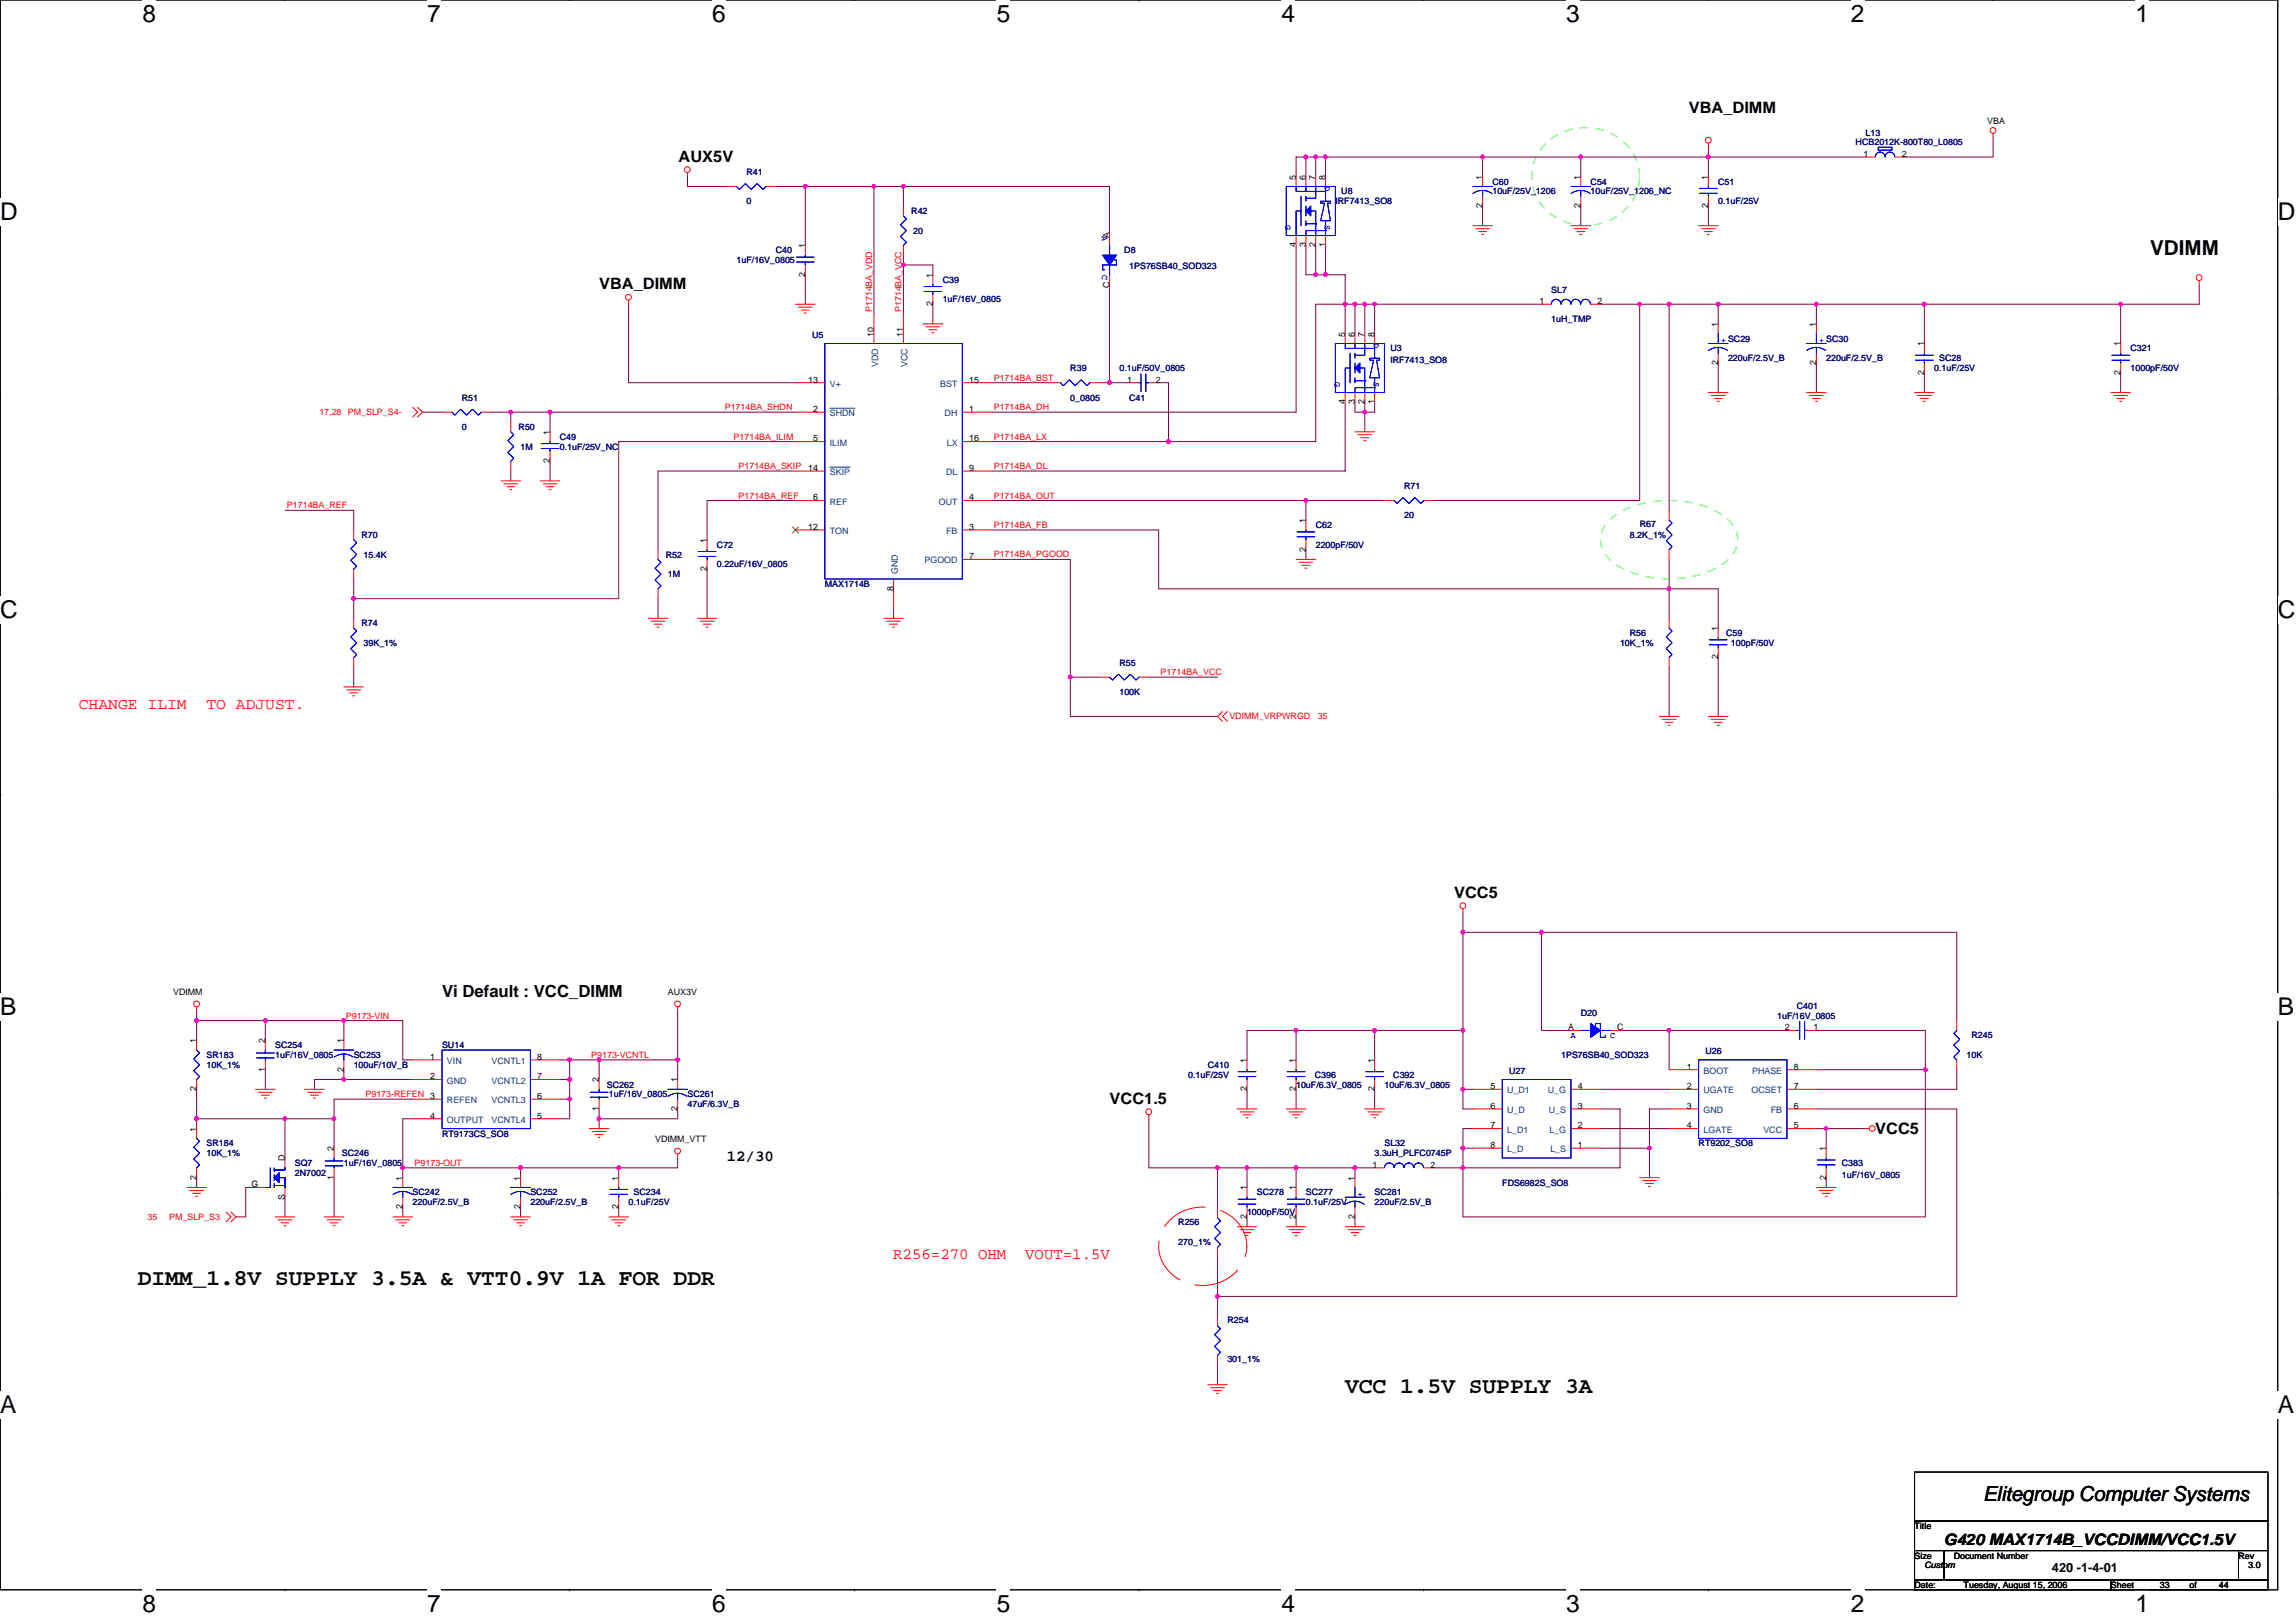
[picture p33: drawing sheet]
<svg xmlns="http://www.w3.org/2000/svg" width="297mm" height="210mm" viewBox="0 0 297 210" stroke-linecap="round" stroke-linejoin="round" font-family="sans-serif">
<defs><g id="words">
<g font-size="3.2">
<text x="18.5" y="2.8">8</text>
<text x="55.3" y="2.8">7</text>
<text x="92.1" y="2.8">6</text>
<text x="128.9" y="2.8">5</text>
<text x="165.8" y="2.8">4</text>
<text x="202.6" y="2.8">3</text>
<text x="239.4" y="2.8">2</text>
<text x="276.3" y="2.8">1</text>
<text x="0" y="28.5">D</text>
<text x="294.7" y="28.5">D</text>
<text x="0" y="80">C</text>
<text x="294.7" y="80">C</text>
<text x="0" y="131.4">B</text>
<text x="294.7" y="131.4">B</text>
<text x="0" y="182.8">A</text>
<text x="294.7" y="182.8">A</text>
<text x="18.5" y="208.6">8</text>
<text x="55.3" y="208.6">7</text>
<text x="92.1" y="208.6">6</text>
<text x="128.9" y="208.6">5</text>
<text x="165.8" y="208.6">4</text>
<text x="202.6" y="208.6">3</text>
<text x="239.4" y="208.6">2</text>
<text x="276.3" y="208.6">1</text>
</g>
<g font-size="2.9">
<text x="17.8" y="166.3">DIMM_1.8V SUPPLY 3.5A &amp; VTT0.9V 1A FOR DDR</text>
<text x="174" y="180.3">VCC 1.5V SUPPLY 3A</text>
</g>
<g font-size="2.7">
<text x="278.2" y="32.9">VDIMM</text>
<text x="256.6" y="194.3">Elitegroup Computer Systems</text>
</g>
<text font-size="2.2" x="57.2" y="129">Vi Default : VCC_DIMM</text>
<g font-size="2">
<text x="218.5" y="14.6">VBA_DIMM</text>
<text x="87.8" y="20.9">AUX5V</text>
<text x="77.5" y="37.4">VBA_DIMM</text>
<text x="188.1" y="116.2">VCC5</text>
<text x="143.5" y="142.9">VCC1.5</text>
<text x="242.6" y="146.8">VCC5</text>
<text x="94" y="150.3">12/30</text>
<text x="251.5" y="200">G420 MAX1714B_VCCDIMM/VCC1.5V</text>
</g>
<g font-size="2" fill="#f00">
<text x="10.2" y="91.8">CHANGE ILIM</text>
<text x="26.7" y="91.8">TO ADJUST.</text>
<text x="115.6" y="162.9">R256=270 OHM</text>
<text x="132.6" y="162.9">VOUT=1.5V</text>
</g>
<text font-size="1.7" x="265.5" y="203.5">420 -1-4-01</text>
<g font-size="1.1" fill="#000080">
<text x="241.3" y="17.5">L13</text>
<text x="96.6" y="22.6">R41</text>
<text x="193.1" y="23.9">C60</text>
<text x="205.8" y="23.9">C54</text>
<text x="222.3" y="23.9">C51</text>
<text x="240.1" y="18.8">HCB2012K-800T80_L0805</text>
<text x="96.6" y="26.4">0</text>
<text x="117.9" y="27.7">R42</text>
<text x="172.8" y="26.4">IRF7413_SO8</text>
<text x="173.5" y="25.2">U8</text>
<text x="193.1" y="25.2">10uF/25V_1206</text>
<text x="205.8" y="25.2">10uF/25V_1206_NC</text>
<text x="222.3" y="26.4">0.1uF/25V</text>
<text x="95.3" y="34.1">1uF/16V_0805</text>
<text x="100.4" y="32.8">C40</text>
<text x="118.1" y="30.2">20</text>
<text x="145.5" y="32.8">D8</text>
<text x="146.1" y="34.8">1PS76SB40_SOD323</text>
<text x="122" y="36.6">C39</text>
<text x="122" y="39.1">1uF/16V_0805</text>
<text x="200.7" y="37.9">SL7</text>
<text x="200.7" y="41.7">1uH_TMP</text>
<text x="105.1" y="43.7">U5</text>
<text x="179.9" y="45.5">U3</text>
<text x="179.9" y="47">IRF7413_SO8</text>
<text x="223.6" y="46.8">220uF/2.5V_B</text>
<text x="236.3" y="46.8">220uF/2.5V_B</text>
<text x="250.9" y="46.8">SC28</text>
<text x="275.6" y="45.5">C321</text>
<text x="59.7" y="51.8">R51</text>
<text x="138.5" y="48">R39</text>
<text x="138.5" y="51.8">0_0805</text>
<text x="144.8" y="48">0.1uF/50V_0805</text>
<text x="146.1" y="51.8">C41</text>
<text x="250.2" y="48">0.1uF/25V</text>
<text x="275.6" y="48">1000pF/50V</text>
<text x="59.7" y="55.6">0</text>
<text x="67.1" y="55.6">R50</text>
<text x="67.3" y="58.2">1M</text>
<text x="72.4" y="56.9">C49</text>
<text x="72.4" y="58.2">0.1uF/25V_NC</text>
<text x="181.6" y="63.3">R71</text>
<text x="46.8" y="69.6">R70</text>
<text x="92.7" y="70.9">C72</text>
<text x="170.2" y="68.3">C62</text>
<text x="170.2" y="70.9">2200pF/50V</text>
<text x="181.6" y="67.1">20</text>
<text x="210.9" y="69.6">8.2K_1%</text>
<text x="212.1" y="68.2">R67</text>
<text x="47" y="72.2">15.4K</text>
<text x="86.1" y="72.2">R52</text>
<text x="86.4" y="74.7">1M</text>
<text x="92.7" y="73.4">0.22uF/16V_0805</text>
<text x="106.7" y="76">MAX1714B</text>
<text x="46.8" y="81">R74</text>
<text x="47" y="83.6">39K_1%</text>
<text x="209.6" y="83.6">10K_1%</text>
<text x="210.9" y="82.3">R56</text>
<text x="223.3" y="82.3">C59</text>
<text x="223.9" y="83.6">100pF/50V</text>
<text x="144.8" y="86.1">R55</text>
<text x="144.8" y="89.9">100K</text>
<text x="204.5" y="131.5">D20</text>
<text x="229.9" y="131.8">1uF/16V_0805</text>
<text x="232.4" y="130.6">C401</text>
<text x="26.7" y="136.9">SR183</text>
<text x="35.6" y="135.7">SC254</text>
<text x="35.6" y="136.9">1uF/16V_0805</text>
<text x="45.8" y="136.9">SC253</text>
<text x="57.2" y="135.7">SU14</text>
<text x="202" y="136.9">1PS76SB40_SOD323</text>
<text x="220.6" y="136.4">U26</text>
<text x="254.4" y="136.9">10K</text>
<text x="255.1" y="134.4">R245</text>
<text x="26.7" y="138.2">10K_1%</text>
<text x="45.8" y="138.2">100uF/10V_B</text>
<text x="78.5" y="140.7">SC262</text>
<text x="78.8" y="142">1uF/16V_0805</text>
<text x="88.9" y="142">SC261</text>
<text x="88.9" y="143.3">47uF/6.3V_B</text>
<text x="153.7" y="139.5">0.1uF/25V</text>
<text x="156.2" y="138.2">C410</text>
<text x="167.7" y="140.7">10uF/6.3V_0805</text>
<text x="170.1" y="139.5">C396</text>
<text x="179.1" y="140.7">10uF/6.3V_0805</text>
<text x="180.3" y="139.5">C392</text>
<text x="195.2" y="139">U27</text>
<text x="26.7" y="148.4">SR184</text>
<text x="26.7" y="149.6">10K_1%</text>
<text x="44.2" y="149.6">SC246</text>
<text x="57.2" y="147.1">RT9173CS_SO8</text>
<text x="177.8" y="149.6">3.3uH_PLFC0745P</text>
<text x="179.1" y="148.4">SL32</text>
<text x="219.7" y="148.4">RT9202_SO8</text>
<text x="38.1" y="150.9">SQ7</text>
<text x="38.1" y="152.2">2N7002</text>
<text x="44.5" y="150.9">1uF/16V_0805</text>
<text x="53.4" y="154.7">SC242</text>
<text x="53.4" y="156">220uF/2.5V_B</text>
<text x="68.6" y="154.7">SC252</text>
<text x="68.6" y="156">220uF/2.5V_B</text>
<text x="81.3" y="156">0.1uF/25V</text>
<text x="82" y="154.7">SC234</text>
<text x="162.6" y="154.7">SC278</text>
<text x="168.9" y="154.7">SC277</text>
<text x="168.9" y="156">0.1uF/25V</text>
<text x="177.8" y="154.7">SC281</text>
<text x="177.8" y="156">220uF/2.5V_B</text>
<text x="194.3" y="153.4">FDS6982S_SO8</text>
<text x="238.3" y="150.9">C383</text>
<text x="238.3" y="152.4">1uF/16V_0805</text>
<text x="152.4" y="158.5">R256</text>
<text x="152.4" y="161.1">270_1%</text>
<text x="161.3" y="157.2">1000pF/50V</text>
<text x="158.8" y="171.2">R254</text>
<text x="158.8" y="176.3">301_1%</text>
</g>
<g font-size="1.1">
<text x="257.1" y="16">VBA</text>
<text x="167.7" y="23.2" transform="rotate(-90 167.7 23.2)">5</text>
<text x="168.9" y="23.2" transform="rotate(-90 168.9 23.2)">6</text>
<text x="170.2" y="23.2" transform="rotate(-90 170.2 23.2)">7</text>
<text x="171.5" y="23.2" transform="rotate(-90 171.5 23.2)">8</text>
<text x="191.8" y="23.2" transform="rotate(-90 191.8 23.2)">1</text>
<text x="204.5" y="23.2" transform="rotate(-90 204.5 23.2)">1</text>
<text x="221" y="23.2" transform="rotate(-90 221 23.2)">1</text>
<text x="241.1" y="20.3">1</text>
<text x="246" y="20.3">2</text>
<text x="191.8" y="26.9" transform="rotate(-90 191.8 26.9)">2</text>
<text x="204.5" y="26.9" transform="rotate(-90 204.5 26.9)">2</text>
<text x="221" y="26.9" transform="rotate(-90 221 26.9)">2</text>
<text x="104.2" y="35.8" transform="rotate(-90 104.2 35.8)">2</text>
<text x="104.2" y="32.1" transform="rotate(-90 104.2 32.1)">1</text>
<text x="120.7" y="35.9" transform="rotate(-90 120.7 35.9)">1</text>
<text x="143.5" y="30.9" transform="rotate(-90 143.5 30.9)">A</text>
<text x="167.7" y="32" transform="rotate(-90 167.7 32)">4</text>
<text x="168.9" y="32" transform="rotate(-90 168.9 32)">3</text>
<text x="170.2" y="32" transform="rotate(-90 170.2 32)">2</text>
<text x="171.5" y="32" transform="rotate(-90 171.5 32)">1</text>
<text x="120.7" y="39.6" transform="rotate(-90 120.7 39.6)">2</text>
<text x="143.5" y="37.3" transform="rotate(-90 143.5 37.3)">C</text>
<text x="199.2" y="39.3">1</text>
<text x="206.7" y="39.3">2</text>
<text x="113" y="43.6" transform="rotate(-90 113 43.6)">10</text>
<text x="116.9" y="43.6" transform="rotate(-90 116.9 43.6)">11</text>
<text x="174" y="43.6" transform="rotate(-90 174 43.6)">5</text>
<text x="175.3" y="43.6" transform="rotate(-90 175.3 43.6)">6</text>
<text x="176.5" y="43.6" transform="rotate(-90 176.5 43.6)">7</text>
<text x="177.8" y="43.6" transform="rotate(-90 177.8 43.6)">8</text>
<text x="222.3" y="47.2" transform="rotate(-90 222.3 47.2)">2</text>
<text x="222.3" y="42.3" transform="rotate(-90 222.3 42.3)">1</text>
<text x="235" y="47.2" transform="rotate(-90 235 47.2)">2</text>
<text x="235" y="42.3" transform="rotate(-90 235 42.3)">1</text>
<text x="248.9" y="44.8" transform="rotate(-90 248.9 44.8)">1</text>
<text x="274.3" y="44.8" transform="rotate(-90 274.3 44.8)">1</text>
<text x="104.6" y="49.5">13</text>
<text x="105.2" y="53.3">2</text>
<text x="125.4" y="53.3">1</text>
<text x="125.4" y="49.5">15</text>
<text x="145.8" y="49.5">1</text>
<text x="149.5" y="49.5">2</text>
<text x="174" y="52.3" transform="rotate(-90 174 52.3)">4</text>
<text x="175.3" y="52.3" transform="rotate(-90 175.3 52.3)">3</text>
<text x="176.5" y="52.3" transform="rotate(-90 176.5 52.3)">2</text>
<text x="177.8" y="52.3" transform="rotate(-90 177.8 52.3)">1</text>
<text x="248.9" y="48.5" transform="rotate(-90 248.9 48.5)">2</text>
<text x="274.3" y="48.5" transform="rotate(-90 274.3 48.5)">2</text>
<text x="71.1" y="59.9" transform="rotate(-90 71.1 59.9)">2</text>
<text x="71.1" y="56.3" transform="rotate(-90 71.1 56.3)">1</text>
<text x="105.2" y="57.1">5</text>
<text x="125.4" y="57.1">16</text>
<text x="104.6" y="60.9">14</text>
<text x="105.2" y="64.7">6</text>
<text x="125.4" y="60.9">9</text>
<text x="125.4" y="64.7">4</text>
<text x="91.5" y="70.2" transform="rotate(-90 91.5 70.2)">1</text>
<text x="104.6" y="68.6">12</text>
<text x="125.4" y="68.6">3</text>
<text x="168.9" y="71.4" transform="rotate(-90 168.9 71.4)">2</text>
<text x="168.9" y="67.7" transform="rotate(-90 168.9 67.7)">1</text>
<text x="91.5" y="73.9" transform="rotate(-90 91.5 73.9)">2</text>
<text x="115.6" y="76.5" transform="rotate(-90 115.6 76.5)">8</text>
<text x="125.4" y="72.4">7</text>
<text x="222.3" y="81.7" transform="rotate(-90 222.3 81.7)">1</text>
<text x="222.3" y="85.3" transform="rotate(-90 222.3 85.3)">2</text>
<text x="22.4" y="128.8">VDIMM</text>
<text x="86.4" y="128.8">AUX3V</text>
<text x="25.4" y="135" transform="rotate(-90 25.4 135)">1</text>
<text x="34.3" y="135" transform="rotate(-90 34.3 135)">2</text>
<text x="44.5" y="135" transform="rotate(-90 44.5 135)">1</text>
<text x="55.7" y="137.1">1</text>
<text x="69.5" y="137.1">8</text>
<text x="161.3" y="137.5" transform="rotate(-90 161.3 137.5)">1</text>
<text x="167.7" y="137.5" transform="rotate(-90 167.7 137.5)">1</text>
<text x="177.8" y="137.5" transform="rotate(-90 177.8 137.5)">1</text>
<text x="202.9" y="133.3">A</text>
<text x="209.2" y="133.3">C</text>
<text x="230.9" y="133.3">2</text>
<text x="234.6" y="133.3">1</text>
<text x="25.4" y="141.2" transform="rotate(-90 25.4 141.2)">2</text>
<text x="34.3" y="138.7" transform="rotate(-90 34.3 138.7)">1</text>
<text x="44.5" y="138.7" transform="rotate(-90 44.5 138.7)">2</text>
<text x="55.7" y="139.7">2</text>
<text x="69.5" y="142.2">6</text>
<text x="69.5" y="139.7">7</text>
<text x="77.5" y="143.8" transform="rotate(-90 77.5 143.8)">1</text>
<text x="77.5" y="140.1" transform="rotate(-90 77.5 140.1)">2</text>
<text x="87.6" y="143.8" transform="rotate(-90 87.6 143.8)">2</text>
<text x="87.6" y="140.1" transform="rotate(-90 87.6 140.1)">1</text>
<text x="161.3" y="141.2" transform="rotate(-90 161.3 141.2)">2</text>
<text x="167.7" y="141.2" transform="rotate(-90 167.7 141.2)">2</text>
<text x="177.8" y="141.2" transform="rotate(-90 177.8 141.2)">2</text>
<text x="192.8" y="140.9">5</text>
<text x="192.8" y="143.5">6</text>
<text x="204.1" y="143.5">3</text>
<text x="204.1" y="140.9">4</text>
<text x="218.2" y="138.4">1</text>
<text x="218.2" y="140.9">2</text>
<text x="218.2" y="143.5">3</text>
<text x="232.1" y="143.5">6</text>
<text x="232.1" y="138.4">8</text>
<text x="232.1" y="140.9">7</text>
<text x="25.4" y="146.4" transform="rotate(-90 25.4 146.4)">1</text>
<text x="43.2" y="149" transform="rotate(-90 43.2 149)">2</text>
<text x="55.7" y="144.8">4</text>
<text x="69.5" y="144.8">5</text>
<text x="84.7" y="147.8">VDIMM_VTT</text>
<text x="192.8" y="146">7</text>
<text x="192.8" y="148.6">8</text>
<text x="204.1" y="146">2</text>
<text x="204.1" y="148.6">1</text>
<text x="218.2" y="146">4</text>
<text x="232.1" y="146">5</text>
<text x="236.2" y="149" transform="rotate(-90 236.2 149)">1</text>
<text x="25.4" y="152.7" transform="rotate(-90 25.4 152.7)">2</text>
<text x="32.6" y="153.6">G</text>
<text x="36.8" y="155.3" transform="rotate(-90 36.8 155.3)">S</text>
<text x="36.8" y="150.2" transform="rotate(-90 36.8 150.2)">D</text>
<text x="43.2" y="152.7" transform="rotate(-90 43.2 152.7)">1</text>
<text x="52.1" y="152.8" transform="rotate(-90 52.1 152.8)">1</text>
<text x="67.3" y="152.8" transform="rotate(-90 67.3 152.8)">1</text>
<text x="80" y="152.8" transform="rotate(-90 80 152.8)">1</text>
<text x="161.3" y="154.1" transform="rotate(-90 161.3 154.1)">1</text>
<text x="167.7" y="154.1" transform="rotate(-90 167.7 154.1)">1</text>
<text x="175.3" y="152.8" transform="rotate(-90 175.3 152.8)">1</text>
<text x="177.6" y="151.1">1</text>
<text x="185.1" y="151.1">2</text>
<text x="236.2" y="152.7" transform="rotate(-90 236.2 152.7)">2</text>
<text x="52.1" y="156.5" transform="rotate(-90 52.1 156.5)">2</text>
<text x="67.3" y="156.5" transform="rotate(-90 67.3 156.5)">2</text>
<text x="80" y="156.5" transform="rotate(-90 80 156.5)">2</text>
<text x="161.3" y="157.7" transform="rotate(-90 161.3 157.7)">2</text>
<text x="167.7" y="157.7" transform="rotate(-90 167.7 157.7)">2</text>
<text x="175.3" y="157.7" transform="rotate(-90 175.3 157.7)">2</text>
<text x="247.7" y="197.9">Title</text>
<text x="247.7" y="201.7">Size</text>
<text x="249" y="203">Custom</text>
<text x="252.8" y="201.7">Document Number</text>
<text x="289.6" y="201.7">Rev</text>
<text x="290.9" y="203">3.0</text>
<text x="247.7" y="205.5">Date:</text>
<text x="254" y="205.5">Tuesday, August 15, 2006</text>
<text x="273.1" y="205.5">Sheet</text>
<text x="279.4" y="205.5">33</text>
<text x="283.2" y="205.5">of</text>
<text x="287.1" y="205.5">44</text>
</g>
<g font-size="1.1" fill="#00f">
<text x="166.3" y="29.1" transform="rotate(90 166.3 29.1)">G</text>
<text x="171.4" y="24.1" transform="rotate(90 171.4 24.1)">D</text>
<text x="171.4" y="29.1" transform="rotate(90 171.4 29.1)">S</text>
<text x="142.6" y="30.5" transform="rotate(90 142.6 30.5)">A</text>
<text x="142.6" y="35.6" transform="rotate(90 142.6 35.6)">C</text>
<text x="177.8" y="44.4" transform="rotate(90 177.8 44.4)">D</text>
<text x="222.7" y="44.4">+ SC29</text>
<text x="235.4" y="44.4">+ SC30</text>
<text x="172.7" y="49.4" transform="rotate(90 172.7 49.4)">G</text>
<text x="177.8" y="49.4" transform="rotate(90 177.8 49.4)">S</text>
<text x="203.2" y="134.3">A</text>
<text x="208.3" y="134.3">C</text>
<text x="175.7" y="154.9">+</text>
</g>
<g font-size="1.1" fill="#f00">
<text x="112.8" y="40.4" transform="rotate(-90 112.8 40.4)">P1714BA_VDD</text>
<text x="116.6" y="40.4" transform="rotate(-90 116.6 40.4)">P1714BA_VCC</text>
<text x="41.3" y="53.7">17,28</text>
<text x="45" y="53.7">PM_SLP_S4-</text>
<text x="93.8" y="53.1">P1714BA_SHDN</text>
<text x="128.6" y="53.1">P1714BA_DH</text>
<text x="128.6" y="49.3">P1714BA_BST</text>
<text x="94.9" y="56.9">P1714BA_ILIM</text>
<text x="128.6" y="56.9">P1714BA_LX</text>
<text x="37.1" y="65.8">P1714BA_REF</text>
<text x="95.5" y="60.7">P1714BA_SKIP</text>
<text x="95.5" y="64.5">P1714BA_REF</text>
<text x="128.6" y="60.7">P1714BA_DL</text>
<text x="128.6" y="64.5">P1714BA_OUT</text>
<text x="128.6" y="68.3">P1714BA_FB</text>
<text x="128.6" y="72.1">P1714BA_PGOOD</text>
<text x="150.2" y="87.4">P1714BA_VCC</text>
<text x="159" y="93">VDIMM_VRPWRGD</text>
<text x="170.5" y="93">35</text>
<text x="44.7" y="131.8">P9173-VIN</text>
<text x="76.5" y="136.9">P9173-VCNTL</text>
<text x="47.3" y="142">P9173-REFEN 3</text>
<text x="53.6" y="150.9">P9173-OUT</text>
<text x="19.1" y="157.9">35</text>
<text x="21.9" y="157.9">PM_SLP_S3</text>
</g>
<g font-size="1.1" fill="#004080">
<text x="113.6" y="47.5" transform="rotate(-90 113.6 47.5)">VDD</text>
<text x="117.4" y="47.5" transform="rotate(-90 117.4 47.5)">VCC</text>
<text x="107.4" y="50.1">V+</text>
<text x="107.4" y="53.9">SHDN</text>
<text x="121.6" y="50.1">BST</text>
<text x="122.2" y="53.9">DH</text>
<text x="107.4" y="57.7">ILIM</text>
<text x="122.5" y="57.7">LX</text>
<text x="107.4" y="65.3">REF</text>
<text x="107.4" y="61.5">SKIP</text>
<text x="121.5" y="65.3">OUT</text>
<text x="122.4" y="61.5">DL</text>
<text x="107.4" y="69.1">TON</text>
<text x="122.4" y="69.1">FB</text>
<text x="116.1" y="74.3" transform="rotate(-90 116.1 74.3)">GND</text>
<text x="119.6" y="72.9">PGOOD</text>
<text x="57.8" y="137.7">VIN</text>
<text x="63.6" y="137.7">VCNTL1</text>
<text x="57.8" y="140.2">GND</text>
<text x="57.8" y="142.8">REFEN</text>
<text x="63.6" y="142.8">VCNTL3</text>
<text x="63.6" y="140.2">VCNTL2</text>
<text x="195" y="141.5">U_D1</text>
<text x="200.3" y="141.5">U_G</text>
<text x="220.4" y="139">BOOT</text>
<text x="220.4" y="141.5">UGATE</text>
<text x="226.6" y="141.5">OCSET</text>
<text x="226.7" y="139">PHASE</text>
<text x="57.8" y="145.3">OUTPUT</text>
<text x="63.6" y="145.3">VCNTL4</text>
<text x="195" y="144">U_D</text>
<text x="195" y="146.6">L_D1</text>
<text x="195" y="149.1">L_D</text>
<text x="200.4" y="144">U_S</text>
<text x="200.4" y="146.6">L_G</text>
<text x="200.6" y="149.1">L_S</text>
<text x="220.4" y="144">GND</text>
<text x="220.4" y="146.6">LGATE</text>
<text x="228.1" y="146.6">VCC</text>
<text x="229.1" y="144">FB</text>
</g>
</g></defs>
<path d="M0 0h294.7v205.7h-294.7z" fill="none" stroke="#000" stroke-width=".13"/>
<g fill="#fff">
<path d="M18.5 0h1.7v3.5h-1.7z"/>
<path d="M18.5 205.7h1.7v3.6h-1.7z"/>
</g>
<path d="M36.9 0h.1M36.9 205.7h.1" fill="none" stroke="#000" stroke-width=".13"/>
<g fill="#fff">
<path d="M55.3 0h1.7v3.5h-1.7z"/>
<path d="M55.3 205.7h1.7v3.6h-1.7z"/>
</g>
<path d="M73.7 0h.1M73.7 205.7h.1" fill="none" stroke="#000" stroke-width=".13"/>
<g fill="#fff">
<path d="M92.1 0h1.8v3.5h-1.8z"/>
<path d="M92.1 205.7h1.8v3.6h-1.8z"/>
</g>
<path d="M110.5 0h.1M110.5 205.7h.1" fill="none" stroke="#000" stroke-width=".13"/>
<g fill="#fff">
<path d="M128.9 0h1.8v3.5h-1.8z"/>
<path d="M128.9 205.7h1.8v3.6h-1.8z"/>
</g>
<path d="M147.4 0h.1M147.4 205.7h.1" fill="none" stroke="#000" stroke-width=".13"/>
<g fill="#fff">
<path d="M165.8 0h1.7v3.5h-1.7z"/>
<path d="M165.8 205.7h1.7v3.6h-1.7z"/>
</g>
<path d="M184.2 0h.1M184.2 205.7h.1" fill="none" stroke="#000" stroke-width=".13"/>
<g fill="#fff">
<path d="M202.6 0h1.8v3.5h-1.8z"/>
<path d="M202.6 205.7h1.8v3.6h-1.8z"/>
</g>
<path d="M221 0h.1M221 205.7h.1" fill="none" stroke="#000" stroke-width=".13"/>
<g fill="#fff">
<path d="M239.4 0h1.8v3.5h-1.8z"/>
<path d="M239.4 205.7h1.8v3.6h-1.8z"/>
</g>
<path d="M257.8 0h.1M257.8 205.7h.1" fill="none" stroke="#000" stroke-width=".13"/>
<g fill="#fff">
<path d="M276.3 0h1.7v3.5h-1.7z"/>
<path d="M276.3 205.7h1.7v3.6h-1.7z"/>
<path d="M0 25.7h2.3v3.5h-2.3z"/>
<path d="M294.7 25.7h2.3v3.5h-2.3z"/>
<path d="M0 77.2h2.3v3.5h-2.3z"/>
<path d="M294.7 77.2h2.3v3.5h-2.3z"/>
</g>
<path d="M0 51.4h.1M294.7 51.4h.1" fill="none" stroke="#000" stroke-width=".13"/>
<g fill="#fff">
<path d="M0 128.6h2.1v3.5h-2.1z"/>
<path d="M294.7 128.6h2.1v3.5h-2.1z"/>
</g>
<path d="M0 102.9h.1M294.7 102.9h.1" fill="none" stroke="#000" stroke-width=".13"/>
<g fill="#fff">
<path d="M0 180h2.2v3.5h-2.2z"/>
<path d="M294.7 180h2.1v3.5h-2.1z"/>
</g>
<path d="M0 154.3h.1M294.7 154.3h.1M247.7 190.5h45.7v6.3h-45.7zM247.7 196.8h45.7v3.9h-45.7zM247.7 204.5h25.4v1.2h-25.4zM247.7 200.7h3.8v3.8h-3.8zM251.5 200.7h38.1v3.8h-38.1zM273.1 204.5h20.3v1.2h-20.3zM289.6 200.7h3.8v3.8h-3.8z" fill="none" stroke="#000" stroke-width=".13"/>
<g fill="none" stroke="#800040" stroke-width=".13">
<path d="M221 19v3.9M257.8 17.8v2.5h-11.4M81.3 39.4v10.1h21.6M88.9 22.9v1.2h5.1M100.4 24.1h3.8M104.2 24.1h8.9v16.5M104.2 24.1v7.6M104.2 35.6v3.8M113.1 24.1h30.4v6.4M116.9 24.1v2.6M116.9 33v7.6M116.9 34.3h3.8v1.3"/>
<path d="M120.7 39.4v2.5M143.5 36.8v12.7M167.7 31.7v21.6h-39.4M168.9 20.3h1.3v2.6M168.9 20.3h-1.2v2.6M168.9 20.3v2.6M168.9 31.7v3.9h5.1v7.6M170.2 31.7v3.9M170.2 20.3h21.6M171.5 20.3v2.6M171.5 31.7v3.9M175.3 39.4v3.8"/>
<path d="M176.6 39.4v3.8M177.8 39.4v3.8M191.8 20.3h12.7v2.6M191.8 20.3v2.6M191.8 26.7v2.5M199.4 39.4h-29.2v17.7h-41.9M204.5 20.3h36.8M204.5 26.7v2.5M212.1 39.4v25.4h-26.6M215.9 39.4v26.6M221 26.7v2.5M222.3 39.4v2.5"/>
<path d="M235 39.4v2.5M249 39.4v5M274.4 39.4v5M284.5 36.8v2.6h-77.5M54.6 53.3h2.6M63.5 53.3h39.4M66.1 53.3v1.3M71.2 53.3v2.6M71.2 59.7v2.5M102.9 57.1h-22.9v20.4h-34.2M128.3 49.5h7.6M142.3 49.5h3.8"/>
<path d="M149.9 49.5h1.3v7.6M174 52.1v8.9h-45.7M175.3 52.1v1.2h2.5v-1.2M176.6 52.1v3.8M222.3 47v3.8M235 47v3.8M249 48.3v2.5M274.4 48.3v2.5M36.9 66h8.9v2.6M45.8 74.9v5.1M66.1 61v1.2M85.1 77.5v2.5"/>
<path d="M91.5 73.7v6.3M102.9 61h-17.8v10.1M102.9 64.8h-11.4v5M115.6 78.7v1.3M128.3 72.4h10.2v20.3h19M128.3 68.6h21.6v7.6h72.4v5.1M128.3 64.8h50.8M168.9 64.8v2.5M168.9 71.1v1.3M215.9 72.4v7.6M45.8 86.4v2.5M138.5 87.6h3.8"/>
<path d="M148.6 87.6h8.9M215.9 86.4v6.3M222.3 85.1v7.6M189.3 118.1v2.5M25.4 132.1h26.7v5.1h1.3M25.4 130.8v3.8M34.3 132.1v2.5M34.3 138.4v2.6M44.5 132.1v2.5M44.5 138.4v1.3M53.4 139.7h-12.7v1.3M72.4 137.2h15.3"/>
<path d="M72.4 139.7h1.3M73.7 137.2v7.6h-1.3M77.5 137.2v2.5M87.7 130.8v8.9M167.7 133.3v3.9M177.8 133.3v3.9M189.3 133.3v10.2h1.2M189.3 133.3h-28v3.9M199.4 120.6v12.7h3.8M199.4 120.6h-10.1v12.7M199.4 120.6h53.8v11.5M209.6 133.3h21.6"/>
<path d="M215.9 133.3v5.1M235 133.3h14.1v24.2h-59.8v-11.5h1.2M235 138.4h14.1M253.2 138.4v2.6h-18.2M25.4 141v5M25.4 152.4v1.3M25.4 144.8h17.8M33.1 153.7h-1.3v3.8h-1.3M36.9 144.8v5.1M36.9 154.9v2.6M43.2 152.4v5.1M52.1 156.2v1.3"/>
<path d="M53.4 142.2h-10.2v6.4M53.4 144.8h-1.3v7.6M67.3 151.1v1.3M67.3 156.2v1.3M72.4 142.2h1.3M77.5 143.5v2.5M80 151.1v1.3M80 156.2v1.3M87.7 143.5v1.3h-10.2M87.7 149.9v1.2h-35.6M148.6 144.8v6.3h29.2M157.5 151.1v5.2"/>
<path d="M161.3 141v2.5M161.3 151.1v2.6M161.3 157.5v1.2M167.7 141v2.5M167.7 151.1v2.6M167.7 157.5v1.2M175.3 151.1v1.3M175.3 157.5v1.2M177.8 141v2.5M189.3 141h1.2M189.3 148.6h1.2M207 143.5h2.6v7.6h-24.1"/>
<path d="M207 141h8.9M207 146h8.9M207 148.6h6.4M215.9 143.5h-2.5v8.9M235 143.5h18.2v24.3h-95.7M235 146h6.3M236.3 146v2.6M236.3 152.4v1.3M157.5 162.7v7.6M157.5 176.7v2.5"/>
</g>
<g fill="#f0f" stroke="#f0f" stroke-width=".13">
<circle cx="44.5" cy="132.1" r=".24"/>
<circle cx="34.3" cy="132.1" r=".24"/>
<circle cx="43.2" cy="144.8" r=".24"/>
<circle cx="73.7" cy="142.2" r=".24"/>
<circle cx="80" cy="151.1" r=".24"/>
<circle cx="87.7" cy="137.1" r=".24"/>
<circle cx="77.5" cy="137.1" r=".24"/>
<circle cx="36.9" cy="144.8" r=".24"/>
<circle cx="73.7" cy="137.1" r=".24"/>
<circle cx="77.5" cy="144.8" r=".24"/>
<circle cx="67.3" cy="151.1" r=".24"/>
<circle cx="52.1" cy="151.1" r=".24"/>
<circle cx="25.4" cy="144.8" r=".24"/>
<circle cx="44.5" cy="139.7" r=".24"/>
<circle cx="157.5" cy="167.8" r=".24"/>
<circle cx="249.1" cy="138.4" r=".24"/>
<circle cx="189.3" cy="151.1" r=".24"/>
<circle cx="215.9" cy="133.3" r=".24"/>
<circle cx="167.7" cy="151.1" r=".24"/>
<circle cx="175.3" cy="151.1" r=".24"/>
<circle cx="213.4" cy="148.6" r=".24"/>
<circle cx="236.2" cy="146" r=".24"/>
<circle cx="157.5" cy="151.1" r=".24"/>
<circle cx="161.3" cy="151.1" r=".24"/>
<circle cx="177.8" cy="133.3" r=".24"/>
<circle cx="189.3" cy="148.6" r=".24"/>
<circle cx="167.7" cy="133.3" r=".24"/>
<circle cx="189.3" cy="120.6" r=".24"/>
<circle cx="199.4" cy="120.6" r=".24"/>
<circle cx="189.3" cy="141" r=".24"/>
<circle cx="189.3" cy="133.3" r=".24"/>
<circle cx="73.7" cy="139.7" r=".24"/>
<circle cx="25.4" cy="132.1" r=".24"/>
<circle cx="66.1" cy="53.3" r=".24"/>
<circle cx="215.9" cy="39.4" r=".24"/>
<circle cx="171.5" cy="35.5" r=".24"/>
<circle cx="168.9" cy="20.3" r=".24"/>
<circle cx="151.2" cy="57.1" r=".24"/>
<circle cx="170.2" cy="35.5" r=".24"/>
<circle cx="45.8" cy="77.5" r=".24"/>
<circle cx="116.9" cy="34.3" r=".24"/>
<circle cx="71.2" cy="53.3" r=".24"/>
<circle cx="138.5" cy="87.6" r=".24"/>
<circle cx="222.3" cy="39.4" r=".24"/>
<circle cx="113.1" cy="24.1" r=".24"/>
<circle cx="116.9" cy="24.1" r=".24"/>
<circle cx="274.3" cy="39.4" r=".24"/>
<circle cx="215.9" cy="76.2" r=".24"/>
<circle cx="168.9" cy="64.8" r=".24"/>
<circle cx="235" cy="39.4" r=".24"/>
<circle cx="221" cy="20.3" r=".24"/>
<circle cx="204.5" cy="20.3" r=".24"/>
<circle cx="143.5" cy="49.5" r=".24"/>
<circle cx="104.2" cy="24.1" r=".24"/>
<circle cx="176.6" cy="53.3" r=".24"/>
<circle cx="171.5" cy="20.3" r=".24"/>
<circle cx="191.8" cy="20.3" r=".24"/>
<circle cx="170.2" cy="20.3" r=".24"/>
<circle cx="177.8" cy="39.4" r=".24"/>
<circle cx="174" cy="39.4" r=".24"/>
<circle cx="175.3" cy="39.4" r=".24"/>
<circle cx="176.6" cy="39.4" r=".24"/>
<circle cx="212.1" cy="39.4" r=".24"/>
<circle cx="248.9" cy="39.4" r=".24"/>
</g>
<g fill="none" stroke="#f00" stroke-width=".13">
<path d="M221 18.5v.5M257.8 17.3v.5M81.3 38.9v.5M88.9 22.4v.5M94 24.1h1.3M99.1 24.1h1.3M102.9 39.4h2.5M103.3 39.8h1.8M104.2 31.7v1.3M104.2 34.3v1.3M116.9 26.7v1.2M116.9 31.7v1.3"/>
<path d="M120.7 35.6v1.2M120.7 38.1v1.3M143.5 30.5v1.2M143.5 35.6v1.2M167.7 22.9v1.2M167.7 30.5v1.2M168.9 22.9v1.2M168.9 30.5v1.2M170.2 22.9v1.2M170.2 30.5v1.2M171.5 22.9v1.2M171.5 30.5v1.2"/>
<path d="M190.5 29.2h2.6M190.9 29.6h1.8M191.3 30h1M191.7 30.4h.2M191.8 22.9v1.2M191.8 25.4v1.3M199.4 39.4h1.3M203.2 29.2h2.6M203.6 29.6h1.8M204 30h1M204.4 30.4h.2M204.5 22.9v1.2"/>
<path d="M204.5 25.4v1.3M205.8 39.4h1.2M219.7 29.2h2.6M220.1 29.6h1.8M220.5 30h1M220.9 30.4h.2M221 22.9v1.2M221 25.4v1.3M241.3 20.3h1.3M245.1 20.3h1.3M284.5 36.3v.5M53.4 52.7l.6 .6-.6 .7"/>
<path d="M54 52.7l.6 .6-.6 .7M57.2 53.3h1.3M62.3 53.3h1.2M66.1 54.6v1.3M66.1 59.7v1.3M71.2 55.9v1.2M71.2 58.4v1.3M102.9 53.3h3.8M102.9 49.5h3.8M102.9 57.1h3.8M103.7 40.1h1M104.1 40.5h.2"/>
<path d="M113.1 40.6v3.8M116.9 40.6v3.8M119.4 41.9h2.6M119.8 42.3h1.8M120.2 42.7h1M120.6 43.1h.2M124.5 53.3h3.8M124.5 49.5h3.8M124.5 57.1h3.8M135.9 49.5h1.3M141 49.5h1.3M146.1 49.5h1.3"/>
<path d="M148.6 49.5h1.3M174 43.2v1.2M174 50.8v1.3M175.3 55.9h2.5M175.3 43.2v1.2M175.3 50.8v1.3M175.7 56.3h1.8M176.1 56.6h1M176.4 57h.3M176.6 43.2v1.2M176.6 50.8v1.3M177.8 43.2v1.2"/>
<path d="M177.8 50.8v1.3M221 50.8h2.6M221.4 51.2h1.8M221.8 51.6h1M222.2 51.9h.2M222.3 41.9v1.3M222.3 45.7v1.3M233.7 50.8h2.6M234.1 51.2h1.8M234.5 51.6h1M234.9 51.9h.2M235 41.9v1.3"/>
<path d="M235 45.7v1.3M247.7 50.8h2.5M248.1 51.2h1.7M248.5 51.6h1M248.8 51.9h.3M249 44.4v1.3M249 47v1.3M273.1 50.8h2.5M273.5 51.2h1.7M273.9 51.6h1M274.2 51.9h.3M274.4 44.4v1.3"/>
<path d="M274.4 47v1.3M45.8 68.6v1.2M45.8 73.7v1.2M64.8 62.2h2.5M65.2 62.6h1.8M65.6 63h1M66 63.4h.2M69.9 62.2h2.5M70.3 62.6h1.7M70.7 63h1M71 63.4h.3M85.1 71.1v1.3"/>
<path d="M85.1 76.2v1.3M91.5 69.8v1.3M91.5 72.4v1.3M102.9 64.8h3.8M102.9 61h3.8M102.9 68.6h3.8M115.6 74.9v3.8M124.5 72.4h3.8M124.5 64.8h3.8M124.5 61h3.8M124.5 68.6h3.8M167.7 72.4h2.5"/>
<path d="M168.1 72.8h1.7M168.4 73.2h1.1M168.8 73.5h.3M168.9 67.3v1.3M168.9 69.8v1.3M179.1 64.8h1.3M184.2 64.8h1.3M215.9 66v1.3M215.9 71.1v1.3M44.5 88.9h2.5M44.9 89.3h1.7M45.3 89.7h1"/>
<path d="M45.6 90h.3M45.8 80v1.3M45.8 85.1v1.3M83.9 80h2.5M84.2 80.4h1.8M84.6 80.8h1M85 81.2h.3M90.2 80h2.5M90.6 80.4h1.8M91 80.8h1M91.4 81.2h.2M114.3 80h2.6"/>
<path d="M114.7 80.4h1.8M115.1 80.8h1M115.5 81.2h.2M142.3 87.6h1.2M147.4 87.6h1.2M158.2 92.1l-.7 .6 .7 .6M158.8 92.1l-.6 .6 .6 .6M214.7 92.7h2.5M215.1 93.1h1.7M215.4 93.5h1M215.8 93.9h.3M215.9 80v1.3"/>
<path d="M215.9 85.1v1.3M221 92.7h2.6M221.4 93.1h1.8M221.8 93.5h1M222.2 93.9h.2M222.3 81.3v1.2M222.3 83.8v1.3M189.3 117.6v.5M25.4 130.3v.5M25.4 134.6v1.3M25.4 139.7v1.3M34.3 134.6v1.3"/>
<path d="M34.3 137.2v1.2M44.5 134.6v1.3M44.5 137.2v1.2M53.4 137.2h3.8M53.4 139.7h3.8M68.6 137.2h3.8M68.6 139.7h3.8M77.5 139.7v1.3M87.7 130.3v.5M87.7 139.7v1.3M161.3 137.2v1.2M161.3 139.7v1.3"/>
<path d="M167.7 137.2v1.2M167.7 139.7v1.3M177.8 137.2v1.2M177.8 139.7v1.3M203.2 133.3h1.3M208.3 133.3h1.3M215.9 138.4h3.8M231.2 133.3h1.2M231.2 138.4h3.8M233.7 133.3h1.3M253.2 132.1v1.2M253.2 137.2v1.2"/>
<path d="M24.2 153.7h2.5M24.6 154.1h1.7M24.9 154.4h1M25.3 154.8h.3M25.4 146v1.3M25.4 151.1v1.3M29.2 156.8l.7 .7-.7 .6M29.9 156.8l.6 .7-.6 .6M33.1 153.7h1.2M33.1 141h2.5M33.4 141.4h1.8M33.8 141.7h1"/>
<path d="M34.2 142.1h.3M35.6 157.5h2.5M36 157.9h1.8M36.4 158.2h1M36.7 158.6h.3M36.9 149.9v1.2M36.9 153.7v1.2M39.4 141h2.5M39.8 141.4h1.8M40.2 141.7h1M40.6 142.1h.2M41.9 157.5h2.6"/>
<path d="M42.3 157.9h1.8M42.7 158.2h1M43.1 158.6h.2M43.2 148.6v1.3M43.2 151.1v1.3M50.8 157.5h2.6M51.2 157.9h1.8M51.6 158.2h1M52 158.6h.2M52.1 152.4v1.3M52.1 154.9v1.3M53.4 142.2h3.8"/>
<path d="M53.4 144.8h3.8M66.1 157.5h2.5M66.5 157.9h1.7M66.8 158.2h1.1M67.2 158.6h.3M67.3 152.4v1.3M67.3 154.9v1.3M68.6 142.2h3.8M68.6 144.8h3.8M76.2 146h2.6M76.6 146.4h1.8M77 146.8h1"/>
<path d="M77.4 147.2h.2M77.5 142.2v1.3M78.8 157.5h2.5M79.2 157.9h1.7M79.5 158.2h1.1M79.9 158.6h.3M80 152.4v1.3M80 154.9v1.3M87.7 142.2v1.3M87.7 149.4v.5M148.6 144.3v.5M157.5 156.3v1.3"/>
<path d="M160.1 158.7h2.5M160.1 143.5h2.5M160.4 159.1h1.8M160.4 143.9h1.8M160.8 159.5h1M160.8 144.3h1M161.2 159.9h.3M161.2 144.7h.3M161.3 153.7v1.2M161.3 156.2v1.3M166.4 158.7h2.5M166.4 143.5h2.5"/>
<path d="M166.8 159.1h1.8M166.8 143.9h1.8M167.2 159.5h1M167.2 144.3h1M167.6 159.9h.2M167.6 144.7h.2M167.7 153.7v1.2M167.7 156.2v1.3M174 158.7h2.6M174.4 159.1h1.8M174.8 159.5h1M175.2 159.9h.2"/>
<path d="M175.3 152.4v1.3M175.3 156.2v1.3M176.6 143.5h2.5M177 143.9h1.7M177.3 144.3h1M177.7 144.7h.3M177.8 151.1h1.3M184.2 151.1h1.3M190.5 143.5h3.8M190.5 146h3.8M190.5 141h3.8M190.5 148.6h3.8"/>
<path d="M203.2 143.5h3.8M203.2 146h3.8M203.2 141h3.8M203.2 148.6h3.8M212.1 152.4h2.6M212.5 152.8h1.8M212.9 153.2h1M213.3 153.5h.2M215.9 143.5h3.8M215.9 146h3.8M215.9 141h3.8M231.2 143.5h3.8"/>
<path d="M231.2 146h3.8M231.2 141h3.8M235 153.7h2.5M235.4 154.1h1.7M235.8 154.4h1M236.1 154.8h.3M236.3 148.6v1.3M236.3 151.1v1.3M241.3 146h.5M156.2 179.2h2.6M156.6 179.6h1.8M157 180h1"/>
<path d="M157.5 161.4v1.3M157.5 170.3v1.3M157.5 175.4v1.3M157.4 180.3h.2"/>
<circle cx="221" cy="18.1" r=".38"/>
<circle cx="257.8" cy="16.9" r=".38"/>
<circle cx="81.3" cy="38.5" r=".38"/>
<circle cx="88.9" cy="22" r=".38"/>
<circle cx="284.5" cy="35.9" r=".38"/>
<circle cx="189.3" cy="117.2" r=".38"/>
<circle cx="25.4" cy="129.9" r=".38"/>
<circle cx="87.7" cy="129.9" r=".38"/>
<circle cx="87.7" cy="149" r=".38"/>
<circle cx="148.6" cy="143.9" r=".38"/>
<circle cx="242.2" cy="146" r=".38"/>
</g>
<path d="M151.6 157.7a6.1 6.1 0 0 1 9.1 1.2 4.8 4.8 0 0 1-2.5 6.9 6 6 0 0 1-8-2.9 4.7 4.7 0 0 1 1.4-5.2z" fill="none" stroke="#f00" stroke-width=".13" stroke-dasharray="6.1 2"/>
<path d="M199.9 18.7a7.4 7.4 0 0 1 11.6 1.5 6.1 6.1 0 0 1-3.4 8.4 7.2 7.2 0 0 1-9.6-3.9 5.9 5.9 0 0 1 1.4-6zM208.5 67.1a12.2 12.2 0 0 1 8.7-2.3 10.9 10.9 0 0 1 6.2 2.3 3.4 3.4 0 0 1 0 5.5 12.2 12.2 0 0 1-8.8 2.3 10.8 10.8 0 0 1-6.1-2.3 3.4 3.4 0 0 1 0-5.5z" fill="none" stroke="#0f0" stroke-width=".13" stroke-dasharray="1 1 1 1 1 1 1 1"/>
<g fill="none" stroke="#00f" stroke-width=".13">
<path d="M243 19h1.8v.4h-1.8zM95.3 24.1l.4 .4 .7-.8 .8 .8 .8-.8 .7 .8 .4-.4M103 33.9h2.3M103 33.3h2.3M104.2 33v.3M104.2 33.9v.4M116.9 27.9l.4 .4-.8 .8 .8 .7-.8 .8 .8 .8-.4 .3M119.5 37.7h2.3M119.5 37.1h2.3M120.7 36.8v.3M120.7 37.7v.4M143.5 31.7v1.3"/>
<path d="M143.5 34.3v1.3M144.2 33.7h.2v.6h-1.7v.6h.2M166.4 24.1h6.4v6.4h-6.4zM167.7 24.1v.7h3.8M168.3 27.3h-.6v3.2M168.3 25.4v3.8M168.9 29h1.4h-.1M168.9 24.1v.7M168.9 25.4v.6M168.9 26.7v1.2M168.9 28.6v.6M169.6 27.3h.6v3.2"/>
<path d="M170.2 24.1v1.6h-1.3M170.9 26h1.2v.3h-.4l.4 2.3h-1.2l.5-2.3h-.5zM171.5 24.1v1.9M171.5 28.6v1.8M171.6 29.8h-2.7v.7M190.5 24.1h2.6M190.6 25a2.07 2.07 0 0 1 2.4 0M191.8 24.6v.8M200.7 39.3a.62 .62 0 0 1 .6-.6 .62 .62 0 0 1 .6 .6M202 39.3a.62 .62 0 0 1 .6-.6 .62 .62 0 0 1 .6 .6M203.2 39.3a.62 .62 0 0 1 .7-.6 .62 .62 0 0 1 .6 .6M203.2 24.1h2.6"/>
<path d="M203.3 25a2.07 2.07 0 0 1 2.4 0M204.5 39.3a.62 .62 0 0 1 .6-.6 .62 .62 0 0 1 .7 .6M204.5 24.6v.8M219.9 25h2.3M219.9 24.4h2.3M221 24.1v.3M221 25v.4M242.6 20.3a.62 .62 0 0 1 .6-.6 .62 .62 0 0 1 .7 .6 .64 .64 0 0 1 .6-.6 .64 .64 0 0 1 .6 .6M58.5 53.3l.3 .4 .8-.7 .8 .7 .7-.7 .8 .7 .4-.4M66.1 55.9l.4 .4-.8 .7 .8 .8-.8 .7 .8 .8-.4 .4M70 58h2.3M70 57.4h2.3"/>
<path d="M71.2 57.1v.3M71.2 58v.4M106.7 44.4h17.8v30.5h-17.8zM137.2 49.5l.4 .4 .7-.8 .8 .8 .8-.8 .7 .8 .4-.4M147.4 49.5h.2M147.6 48.4v2.3M148.2 49.5h.4M148.2 48.4v2.3M172.8 44.4h6.3v6.4h-6.3zM174 44.4v.7h3.8M174.7 47.6h-.7v3.2M174.7 45.7v3.8"/>
<path d="M175.3 49.3h1.4h-.1M175.3 44.4v.7M175.3 45.7v.7M175.3 47v1.3M175.3 48.9v.6M175.9 47.6h.7v3.2M176.6 44.4v1.6h-1.3M177.2 46.4h1.3v.2h-.4l.4 2.3h-1.3l.5-2.3h-.5zM177.8 44.4v2M177.8 48.9v1.8M178 50.2h-2.7v.6M221 44.4h2.6"/>
<path d="M221 45.4a2.08 2.08 0 0 1 2.5 0M222.3 43.2v1.2M222.3 45v.7M233.7 44.4h2.6M233.7 45.4a2.08 2.08 0 0 1 2.5 0M235 43.2v1.2M235 45v.7M247.8 46.6h2.3M247.8 46h2.3M249 45.7v.3M249 46.6v.4M273.2 46.6h2.3"/>
<path d="M273.2 46h2.3M274.4 45.7v.3M274.4 46.6v.4M45.8 69.8l.3 .4-.7 .8 .7 .8-.7 .7 .7 .8-.3 .4M85.1 72.4l.4 .4-.8 .7 .8 .8-.8 .8 .8 .7-.4 .4M90.3 72h2.3M90.3 71.4h2.3M91.5 71.1v.3M91.5 72v.4M167.8 69.5h2.3M167.8 68.8h2.3M168.9 68.6v.2"/>
<path d="M168.9 69.5v.3M180.4 64.8l.4 .4 .7-.8 .8 .8 .7-.8 .8 .8 .4-.4M215.9 67.3l.4 .4-.7 .8 .7 .7-.7 .8 .7 .7-.4 .4M45.8 81.3l.3 .4-.7 .7 .7 .8-.7 .7 .7 .8-.3 .4M143.5 87.6l.4 .4 .8-.8 .8 .8 .7-.8 .8 .8 .4-.4M215.9 81.3l.4 .4-.7 .7 .7 .8-.7 .7 .7 .8-.4 .4M221.1 83.4h2.3M221.1 82.8h2.3M222.3 82.5v.3M222.3 83.4v.4M25.4 135.9l.4 .4-.7 .7 .7 .8-.7 .8 .7 .7-.4 .4M33.2 136.3h2.3"/>
<path d="M33.2 136.9h2.3M34.3 135.9v.4M34.3 136.9v.3M43.2 135.9h2.6M43.2 136.8a2.07 2.07 0 0 1 2.5 0M44.5 136.4v.8M57.2 135.9h11.4v10.1h-11.4zM160.2 139.3h2.3M160.2 138.7h2.3M161.3 138.4v.3M161.3 139.3v.4M166.5 139.3h2.3"/>
<path d="M166.5 138.7h2.3M167.7 138.4v.3M167.7 139.3v.4M176.7 139.3h2.3M176.7 138.7h2.3M177.8 138.4v.3M177.8 139.3v.4M194.3 139.7h8.9v10.2h-8.9zM204.5 133.3h1.3M206.4 132.7v-.2h.6v1.7h.7v-.2M207 133.3h1.3M219.7 137.2h11.5v10.1h-11.5z"/>
<path d="M232.4 133.3h.4M232.8 132.2v2.3M233.5 133.3h.2M233.5 132.2v2.3M253.2 133.3l-.4 .4 .7 .8-.7 .8 .7 .7-.7 .8 .4 .4M25.4 147.3l.4 .4-.7 .8 .7 .7-.7 .8 .7 .7-.4 .4M35 151.1v2.6h-.7M35.5 151.4h1.4v-.3v.3h-1.3M35.5 153.4h1.4M35.5 151.1v.5M35.5 152v.8M35.5 153.2v.5"/>
<path d="M36.1 152.4h.8v1.3v-1.3h-.5M42.1 150.2h2.3M42.1 150.9h2.3M43.2 149.9v.3M43.2 150.9v.2M50.8 153.7h2.6M50.9 154.6a2.07 2.07 0 0 1 2.4 0M52.1 154.2v.7M66.1 153.7h2.5M66.1 154.6a2.07 2.07 0 0 1 2.5 0M67.3 154.2v.7M76.4 141.4h2.3"/>
<path d="M76.4 142h2.3M77.5 141v.4M77.5 142v.2M78.9 154.6h2.3M78.9 153.9h2.3M80 153.7v.2M80 154.6v.3M86.4 141h2.5M86.4 141.9a2.07 2.07 0 0 1 2.5 0M87.7 141.5v.7M157.5 157.6l.4 .4-.8 .7 .8 .8-.8 .8 .8 .7-.4 .4M160.2 155.8h2.3"/>
<path d="M160.2 155.2h2.3M161.3 154.9v.3M161.3 155.8v.4M166.5 155.8h2.3M166.5 155.2h2.3M167.7 154.9v.3M167.7 155.8v.4M174 154.9h2.6M174 155.9a2.08 2.08 0 0 1 2.5 0M175.3 153.7v1.2M175.3 155.4v.8M179.1 151.1a.62 .62 0 0 1 .6-.6 .62 .62 0 0 1 .7 .6"/>
<path d="M180.4 151.1a.62 .62 0 0 1 .6-.6 .62 .62 0 0 1 .6 .6 .64 .64 0 0 1 .7-.6 .64 .64 0 0 1 .6 .6M182.9 151.1a.62 .62 0 0 1 .6-.6 .62 .62 0 0 1 .7 .6M235.1 150.7h2.3M235.1 150.1h2.3M236.3 149.9v.2M236.3 150.7v.4M157.5 171.6l.4 .4-.8 .7 .8 .8-.8 .7 .8 .8-.4 .4"/>
</g>
<g fill="#00f" stroke="#00f" stroke-width=".13">
<path d="M142.7 33h1.7l-.9 1.3z" fill-rule="evenodd"/>
<path d="M142.7 33h1.7l-.9 1.3z" fill-rule="evenodd"/>
<path d="M35.5 152.4l.6-.6v1.2z" fill-rule="evenodd"/>
<path d="M35.5 152.4l.6-.6v1.2z" fill-rule="evenodd"/>
<path d="M169.6 26.7v1.2l-.7-.6z" fill-rule="evenodd"/>
<path d="M169.6 26.7v1.2l-.7-.6z" fill-rule="evenodd"/>
<path d="M175.3 47.6l.6-.6v1.3z" fill-rule="evenodd"/>
<path d="M175.3 47.6l.6-.6v1.3z" fill-rule="evenodd"/>
<path d="M205.8 132.5l1.2 .8-1.2 .9z" fill-rule="evenodd"/>
<path d="M205.8 132.5l1.2 .8-1.2 .9z" fill-rule="evenodd"/>
</g>
<path d="M102.5 68.2l.8 .8M103.3 68.2l-.8 .8" fill="none" stroke="#804000" stroke-width=".13"/>
<path d="M107.4 52.8h3.2M107.4 60.5h2.6" fill="none" stroke="#004080" stroke-width=".13"/>
<use href="#words"/>
</svg>
